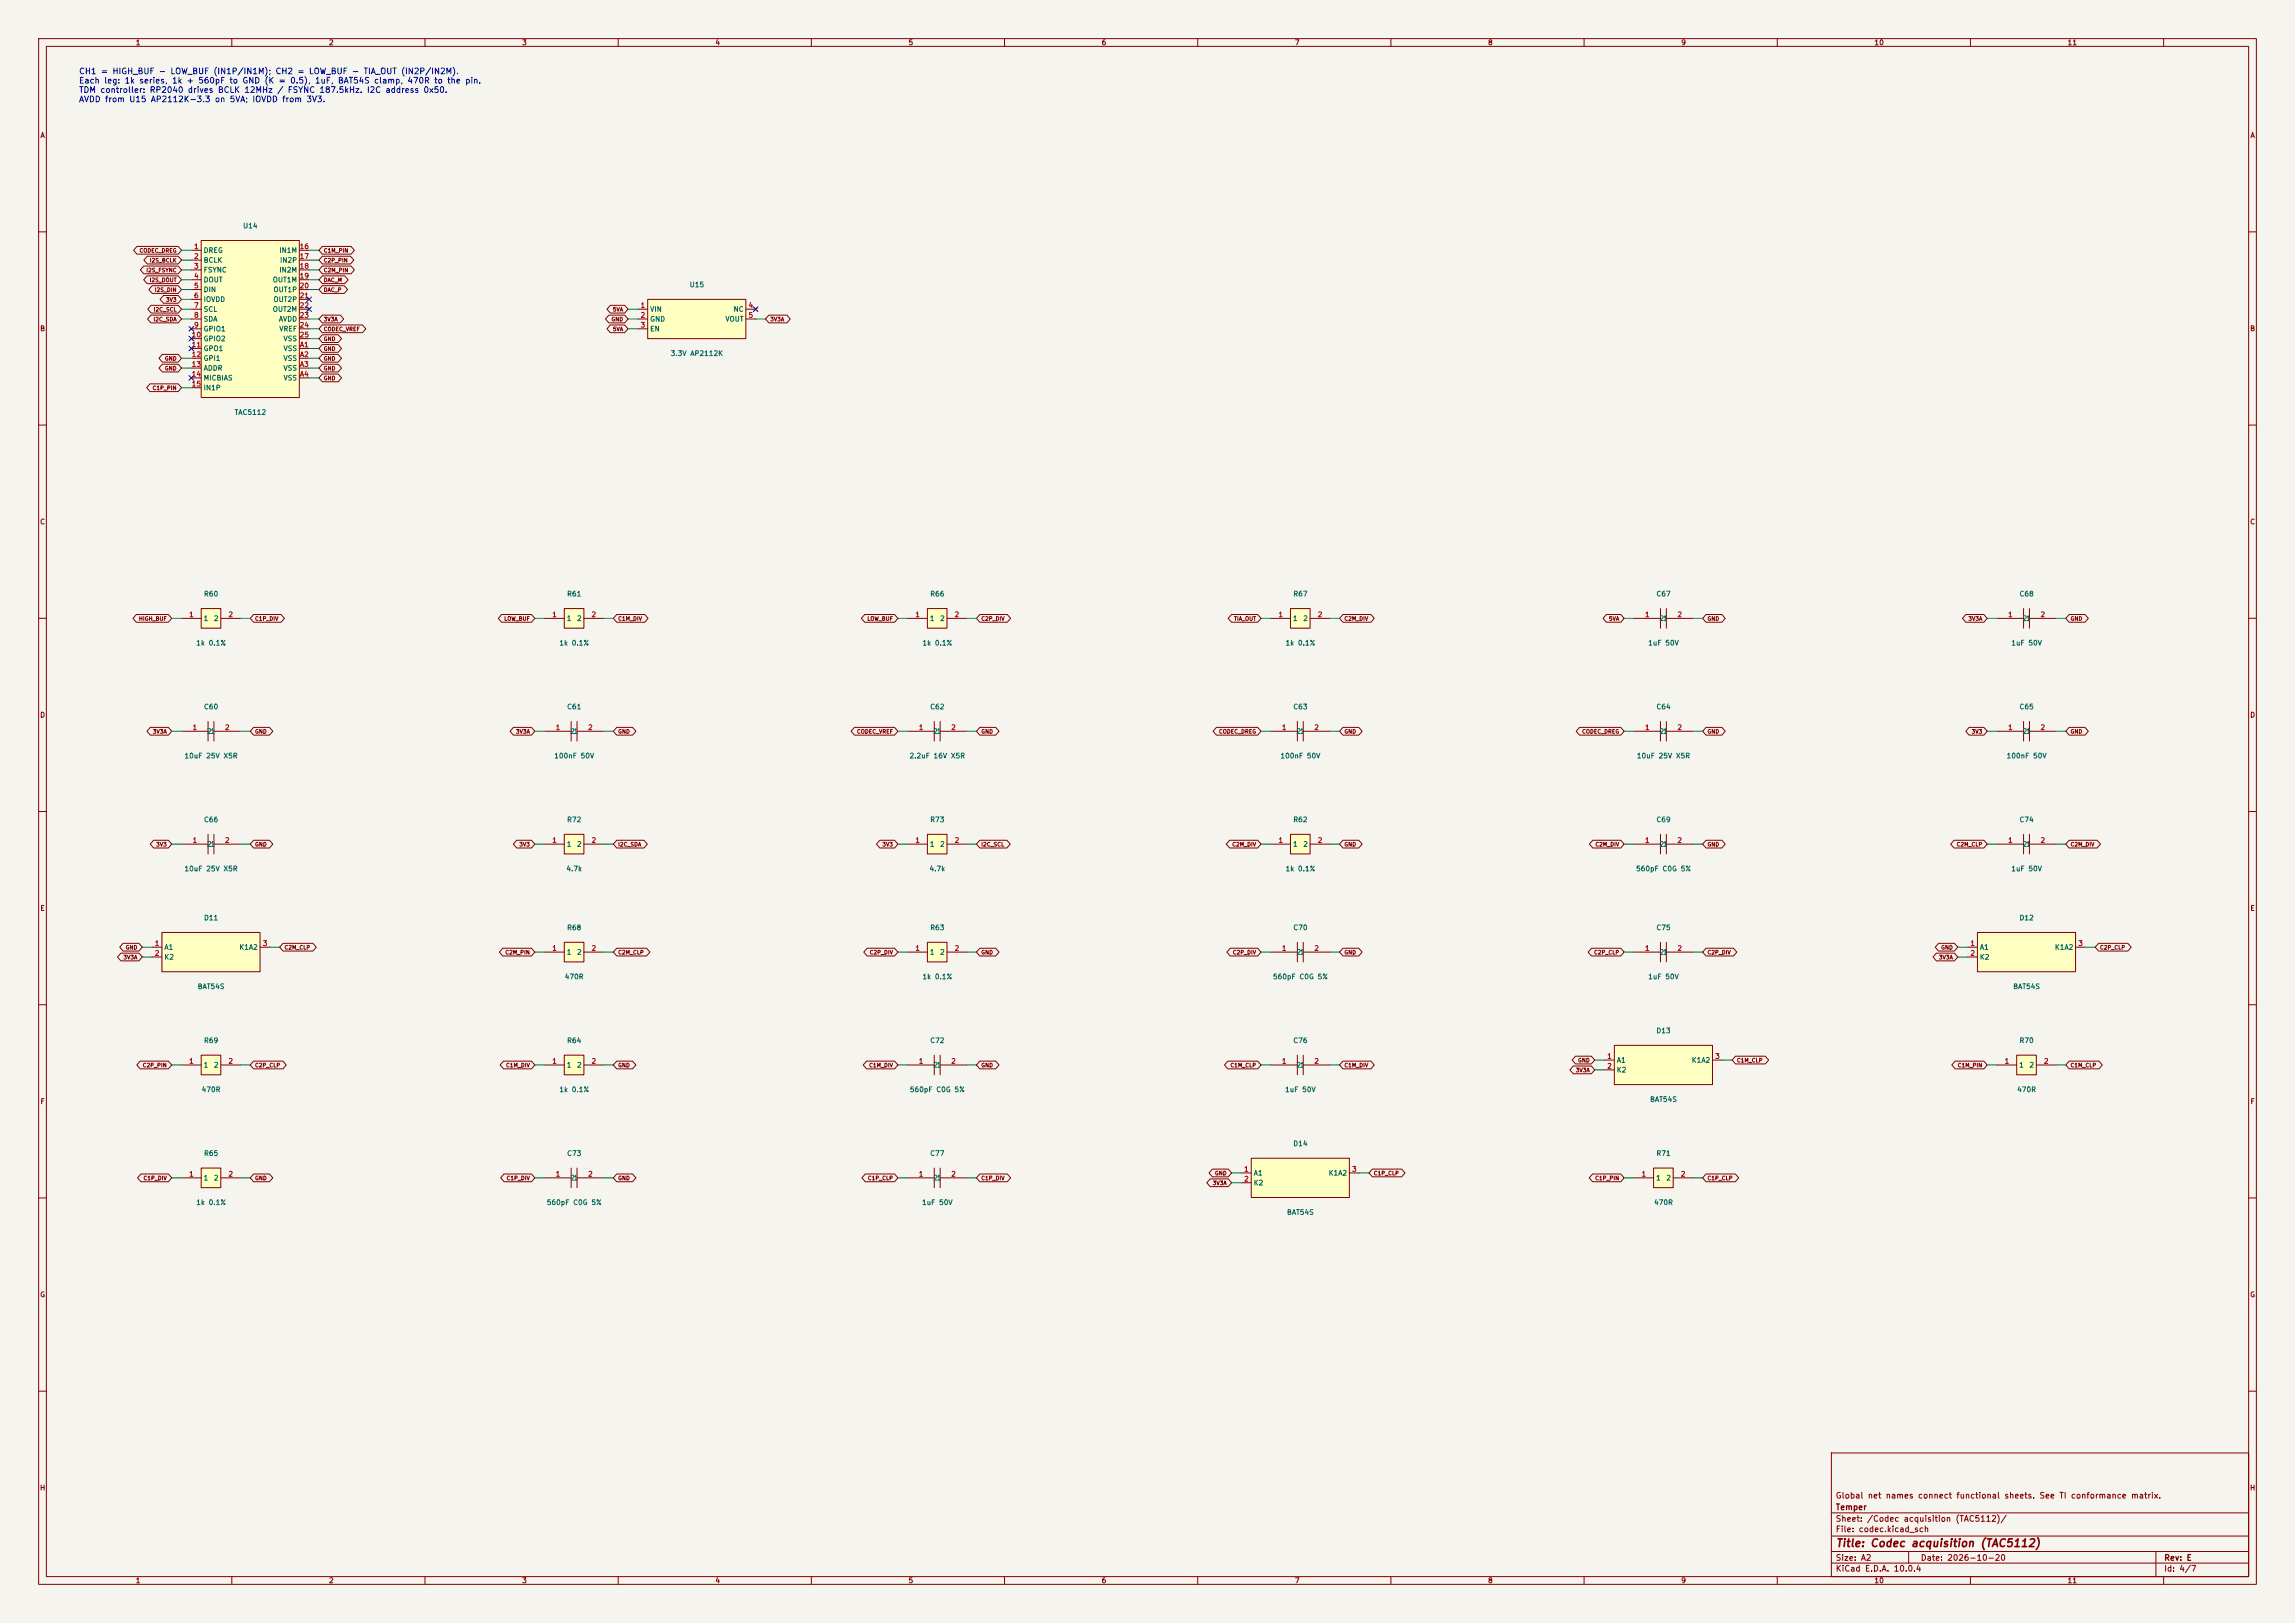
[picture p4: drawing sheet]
<svg xmlns="http://www.w3.org/2000/svg" width="594mm" height="420mm" viewBox="0 0 594 420" stroke-linecap="round" stroke-linejoin="round" font-family="sans-serif">
<defs><g id="words">
<text font-size="2" fill="#840000" x="475" y="400.8">Title: Codec acquisition (TAC5112)</text>
<g font-size="1.5" fill="#0000c2">
<text x="20.3" y="19.6">CH1 = HIGH_BUF - LOW_BUF (IN1P/IN1M); CH2 = LOW_BUF - TIA_OUT (IN2P/IN2M).</text>
<text x="20.3" y="22">Each leg: 1k series, 1k + 560pF to GND (K = 0.5), 1uF, BAT54S clamp, 470R to the pin.</text>
<text x="20.3" y="24.4">TDM controller: RP2040 drives BCLK 12MHz / FSYNC 187.5kHz. I2C address 0x50.</text>
<text x="20.3" y="26.8">AVDD from U15 AP2112K-3.3 on 5VA; IOVDD from 3V3.</text>
</g>
<g font-size="1.5" fill="#840000">
<text x="475" y="388.1">Global net names connect functional sheets. See TI conformance matrix.</text>
<text x="475" y="394.1">Sheet: /Codec acquisition (TAC5112)/</text>
<text x="475" y="391.1">Temper</text>
<text x="475" y="396.8">File: codec.kicad_sch</text>
<text x="475" y="407">KiCad E.D.A. 10.0.4</text>
<text x="475" y="404.2">Size: A2</text>
<text x="497" y="404.2">Date: 2026-10-20</text>
<text x="560" y="404.2">Rev: E</text>
<text x="560" y="407">Id: 4/7</text>
</g>
<g font-size="1.3" fill="#840000">
<text x="35" y="12">1</text>
<text x="85" y="12">2</text>
<text x="135" y="12">3</text>
<text x="185" y="12">4</text>
<text x="235" y="12">5</text>
<text x="285" y="12">6</text>
<text x="335" y="12">7</text>
<text x="385" y="12">8</text>
<text x="435" y="12">9</text>
<text x="485" y="12">10</text>
<text x="535" y="12">11</text>
<text x="10.3" y="36">A</text>
<text x="582.3" y="36">A</text>
<text x="10.3" y="86">B</text>
<text x="582.3" y="86">B</text>
<text x="10.3" y="136">C</text>
<text x="582.3" y="136">C</text>
<text x="10.3" y="186">D</text>
<text x="582.3" y="186">D</text>
<text x="10.3" y="236">E</text>
<text x="582.3" y="236">E</text>
<text x="10.3" y="286">F</text>
<text x="582.3" y="286">F</text>
<text x="10.3" y="336">G</text>
<text x="582.3" y="336">G</text>
<text x="10.2" y="386">H</text>
<text x="582.2" y="386">H</text>
<text x="35" y="410">1</text>
<text x="85" y="410">2</text>
<text x="135" y="410">3</text>
<text x="185" y="410">4</text>
<text x="235" y="410">5</text>
<text x="285" y="410">6</text>
<text x="335" y="410">7</text>
<text x="385" y="410">8</text>
<text x="435" y="410">9</text>
<text x="485" y="410">10</text>
<text x="535" y="410">11</text>
</g>
<g font-size="1.3" fill="#006464">
<text x="62.8" y="59.4">U14</text>
<text x="52.6" y="65.7">DREG</text>
<text x="72.2" y="65.7">IN1M</text>
<text x="52.6" y="68.3">BCLK</text>
<text x="52.6" y="70.8">FSYNC</text>
<text x="72.2" y="70.8">IN2M</text>
<text x="72.3" y="68.3">IN2P</text>
<text x="52.6" y="73.4">DOUT</text>
<text x="52.6" y="75.9">DIN</text>
<text x="70.5" y="73.4">OUT1M</text>
<text x="70.7" y="75.9">OUT1P</text>
<text x="178.4" y="74.6">U15</text>
<text x="52.6" y="78.4">IOVDD</text>
<text x="52.6" y="81">SCL</text>
<text x="52.6" y="83.5">SDA</text>
<text x="70.5" y="81">OUT2M</text>
<text x="70.7" y="78.4">OUT2P</text>
<text x="72" y="83.5">AVDD</text>
<text x="168.1" y="81">VIN</text>
<text x="168.1" y="83.5">GND</text>
<text x="187.6" y="83.5">VOUT</text>
<text x="189.7" y="81">NC</text>
<text x="52.6" y="86.1">GPIO1</text>
<text x="52.6" y="88.6">GPIO2</text>
<text x="72.2" y="86.1">VREF</text>
<text x="73.3" y="88.6">VSS</text>
<text x="168.1" y="86.1">EN</text>
<text x="52.6" y="91.1">GPO1</text>
<text x="52.6" y="93.7">GPI1</text>
<text x="73.3" y="91.1">VSS</text>
<text x="73.3" y="93.7">VSS</text>
<text x="173.5" y="92.4">3.3V AP2112K</text>
<text x="52.6" y="96.2">ADDR</text>
<text x="52.6" y="98.8">MICBIAS</text>
<text x="52.6" y="101.3">IN1P</text>
<text x="73.3" y="96.2">VSS</text>
<text x="73.3" y="98.8">VSS</text>
<text x="60.6" y="107.7">TAC5112</text>
<text x="52.7" y="154.6">R60</text>
<text x="146.6" y="154.6">R61</text>
<text x="240.6" y="154.6">R66</text>
<text x="334.6" y="154.6">R67</text>
<text x="428.6" y="154.6">C67</text>
<text x="522.6" y="154.6">C68</text>
<text x="52.6" y="161">1</text>
<text x="55.2" y="161">2</text>
<text x="146.6" y="161">1</text>
<text x="149.2" y="161">2</text>
<text x="240.5" y="161">1</text>
<text x="243.2" y="161">2</text>
<text x="334.5" y="161">1</text>
<text x="337.2" y="161">2</text>
<text x="429.4" y="161">21</text>
<text x="523.3" y="161">21</text>
<text x="50.7" y="167.3">1k 0.1%</text>
<text x="144.6" y="167.3">1k 0.1%</text>
<text x="238.6" y="167.3">1k 0.1%</text>
<text x="332.6" y="167.3">1k 0.1%</text>
<text x="426.5" y="167.3">1uF 50V</text>
<text x="520.4" y="167.3">1uF 50V</text>
<text x="52.7" y="183.9">C60</text>
<text x="146.6" y="183.9">C61</text>
<text x="240.6" y="183.9">C62</text>
<text x="334.6" y="183.9">C63</text>
<text x="428.6" y="183.9">C64</text>
<text x="522.6" y="183.9">C65</text>
<text x="53.4" y="190.2">21</text>
<text x="147.4" y="190.2">21</text>
<text x="241.4" y="190.2">21</text>
<text x="335.4" y="190.2">21</text>
<text x="429.4" y="190.2">21</text>
<text x="523.3" y="190.2">21</text>
<text x="47.6" y="196.6">10uF 25V X5R</text>
<text x="143.3" y="196.6">100nF 50V</text>
<text x="235.3" y="196.6">2.2uF 16V X5R</text>
<text x="331.3" y="196.6">100nF 50V</text>
<text x="423.5" y="196.6">10uF 25V X5R</text>
<text x="519.2" y="196.6">100nF 50V</text>
<text x="52.7" y="213.1">C66</text>
<text x="146.6" y="213.1">R72</text>
<text x="240.6" y="213.1">R73</text>
<text x="334.6" y="213.1">R62</text>
<text x="428.6" y="213.1">C69</text>
<text x="522.6" y="213.1">C74</text>
<text x="53.4" y="219.4">21</text>
<text x="146.6" y="219.4">1</text>
<text x="149.2" y="219.4">2</text>
<text x="240.5" y="219.4">1</text>
<text x="243.2" y="219.4">2</text>
<text x="334.5" y="219.4">1</text>
<text x="337.2" y="219.4">2</text>
<text x="429.4" y="219.4">21</text>
<text x="523.3" y="219.4">21</text>
<text x="47.6" y="225.8">10uF 25V X5R</text>
<text x="146.5" y="225.8">4.7k</text>
<text x="240.4" y="225.8">4.7k</text>
<text x="332.6" y="225.8">1k 0.1%</text>
<text x="423.3" y="225.8">560pF C0G 5%</text>
<text x="520.4" y="225.8">1uF 50V</text>
<text x="52.7" y="238.5">D11</text>
<text x="522.6" y="238.5">D12</text>
<text x="146.6" y="241">R68</text>
<text x="240.6" y="241">R63</text>
<text x="334.6" y="241">C70</text>
<text x="428.6" y="241">C75</text>
<text x="42.4" y="246.1">A1</text>
<text x="42.4" y="248.6">K2</text>
<text x="61.8" y="246.1">K1A2</text>
<text x="146.6" y="247.4">1</text>
<text x="149.2" y="247.4">2</text>
<text x="240.5" y="247.4">1</text>
<text x="243.2" y="247.4">2</text>
<text x="335.4" y="247.4">21</text>
<text x="429.4" y="247.4">21</text>
<text x="512.3" y="246.1">A1</text>
<text x="512.3" y="248.6">K2</text>
<text x="531.7" y="246.1">K1A2</text>
<text x="51" y="256.2">BAT54S</text>
<text x="146" y="253.7">470R</text>
<text x="238.6" y="253.7">1k 0.1%</text>
<text x="329.3" y="253.7">560pF C0G 5%</text>
<text x="426.5" y="253.7">1uF 50V</text>
<text x="520.9" y="256.2">BAT54S</text>
<text x="428.6" y="267.7">D13</text>
<text x="52.7" y="270.2">R69</text>
<text x="146.6" y="270.2">R64</text>
<text x="240.6" y="270.2">C72</text>
<text x="334.6" y="270.2">C76</text>
<text x="418.3" y="275.3">A1</text>
<text x="437.7" y="275.3">K1A2</text>
<text x="522.6" y="270.2">R70</text>
<text x="52.6" y="276.6">1</text>
<text x="55.2" y="276.6">2</text>
<text x="146.6" y="276.6">1</text>
<text x="149.2" y="276.6">2</text>
<text x="241.4" y="276.6">21</text>
<text x="335.4" y="276.6">21</text>
<text x="418.3" y="277.8">K2</text>
<text x="522.5" y="276.6">1</text>
<text x="525.1" y="276.6">2</text>
<text x="52.1" y="282.9">470R</text>
<text x="144.6" y="282.9">1k 0.1%</text>
<text x="235.4" y="282.9">560pF C0G 5%</text>
<text x="332.5" y="282.9">1uF 50V</text>
<text x="427" y="285.5">BAT54S</text>
<text x="522" y="282.9">470R</text>
<text x="52.7" y="299.4">R65</text>
<text x="146.6" y="299.4">C73</text>
<text x="240.6" y="299.4">C77</text>
<text x="334.6" y="296.9">D14</text>
<text x="428.6" y="299.4">R71</text>
<text x="52.6" y="305.8">1</text>
<text x="55.2" y="305.8">2</text>
<text x="147.4" y="305.8">21</text>
<text x="241.4" y="305.8">21</text>
<text x="324.4" y="304.5">A1</text>
<text x="343.8" y="304.5">K1A2</text>
<text x="428.5" y="305.8">1</text>
<text x="431.1" y="305.8">2</text>
<text x="324.4" y="307">K2</text>
<text x="50.7" y="312.1">1k 0.1%</text>
<text x="141.4" y="312.1">560pF C0G 5%</text>
<text x="238.5" y="312.1">1uF 50V</text>
<text x="333" y="314.7">BAT54S</text>
<text x="428" y="312.1">470R</text>
</g>
<g font-size="1.3" fill="#a90000">
<text x="50.1" y="64.7">1</text>
<text x="77.4" y="64.7">16</text>
<text x="50.1" y="67.3">2</text>
<text x="50.1" y="69.8">3</text>
<text x="77.4" y="67.3">17</text>
<text x="77.4" y="69.8">18</text>
<text x="50.1" y="72.4">4</text>
<text x="50.1" y="74.9">5</text>
<text x="50.1" y="77.4">6</text>
<text x="77.4" y="72.4">19</text>
<text x="77.4" y="74.9">20</text>
<text x="77.4" y="77.4">21</text>
<text x="50.1" y="80">7</text>
<text x="50.1" y="82.5">8</text>
<text x="77.4" y="80">22</text>
<text x="77.4" y="82.5">23</text>
<text x="165.7" y="80">1</text>
<text x="165.7" y="82.5">2</text>
<text x="193.6" y="80">4</text>
<text x="193.6" y="82.5">5</text>
<text x="49.5" y="87.6">10</text>
<text x="50.1" y="85.1">9</text>
<text x="77.4" y="85.1">24</text>
<text x="77.4" y="87.6">25</text>
<text x="165.7" y="85.1">3</text>
<text x="49.5" y="90.1">11</text>
<text x="49.5" y="92.7">12</text>
<text x="49.5" y="95.2">13</text>
<text x="77.5" y="90.1">A1</text>
<text x="77.5" y="92.7">A2</text>
<text x="77.5" y="95.2">A3</text>
<text x="49.5" y="97.8">14</text>
<text x="49.5" y="100.3">15</text>
<text x="77.5" y="97.8">A4</text>
<text x="48.8" y="160">1</text>
<text x="59" y="160">2</text>
<text x="142.8" y="160">1</text>
<text x="153" y="160">2</text>
<text x="236.8" y="160">1</text>
<text x="246.9" y="160">2</text>
<text x="330.8" y="160">1</text>
<text x="340.9" y="160">2</text>
<text x="425.6" y="160">1</text>
<text x="434" y="160">2</text>
<text x="519.6" y="160">1</text>
<text x="528" y="160">2</text>
<text x="49.7" y="189.2">1</text>
<text x="58.1" y="189.2">2</text>
<text x="143.7" y="189.2">1</text>
<text x="152.1" y="189.2">2</text>
<text x="237.7" y="189.2">1</text>
<text x="246.1" y="189.2">2</text>
<text x="331.7" y="189.2">1</text>
<text x="340" y="189.2">2</text>
<text x="425.6" y="189.2">1</text>
<text x="434" y="189.2">2</text>
<text x="519.6" y="189.2">1</text>
<text x="528" y="189.2">2</text>
<text x="49.7" y="218.4">1</text>
<text x="58.1" y="218.4">2</text>
<text x="142.8" y="218.4">1</text>
<text x="153" y="218.4">2</text>
<text x="236.8" y="218.4">1</text>
<text x="246.9" y="218.4">2</text>
<text x="330.8" y="218.4">1</text>
<text x="340.9" y="218.4">2</text>
<text x="425.6" y="218.4">1</text>
<text x="434" y="218.4">2</text>
<text x="519.6" y="218.4">1</text>
<text x="528" y="218.4">2</text>
<text x="39.9" y="245.1">1</text>
<text x="67.9" y="245.1">3</text>
<text x="509.8" y="245.1">1</text>
<text x="537.8" y="245.1">3</text>
<text x="39.9" y="247.6">2</text>
<text x="142.8" y="246.4">1</text>
<text x="153" y="246.4">2</text>
<text x="236.8" y="246.4">1</text>
<text x="246.9" y="246.4">2</text>
<text x="331.7" y="246.4">1</text>
<text x="340" y="246.4">2</text>
<text x="425.6" y="246.4">1</text>
<text x="434" y="246.4">2</text>
<text x="509.8" y="247.6">2</text>
<text x="48.8" y="275.6">1</text>
<text x="59" y="275.6">2</text>
<text x="142.8" y="275.6">1</text>
<text x="153" y="275.6">2</text>
<text x="237.7" y="275.6">1</text>
<text x="246.1" y="275.6">2</text>
<text x="331.7" y="275.6">1</text>
<text x="340" y="275.6">2</text>
<text x="415.9" y="274.3">1</text>
<text x="443.8" y="274.3">3</text>
<text x="518.7" y="275.6">1</text>
<text x="528.9" y="275.6">2</text>
<text x="415.9" y="276.8">2</text>
<text x="48.8" y="304.8">1</text>
<text x="59" y="304.8">2</text>
<text x="143.7" y="304.8">1</text>
<text x="152.1" y="304.8">2</text>
<text x="237.7" y="304.8">1</text>
<text x="246.1" y="304.8">2</text>
<text x="321.9" y="303.5">1</text>
<text x="349.8" y="303.5">3</text>
<text x="424.7" y="304.8">1</text>
<text x="434.9" y="304.8">2</text>
<text x="321.9" y="306">2</text>
</g>
<g font-size="1" fill="#840000">
<text x="36" y="65.6">CODEC_DREG</text>
<text x="83.7" y="65.6">C1M_PIN</text>
<text x="37.8" y="70.7">I2S_FSYNC</text>
<text x="38.7" y="68.1">I2S_BCLK</text>
<text x="83.7" y="70.7">C2M_PIN</text>
<text x="83.7" y="68.1">C2P_PIN</text>
<text x="38.6" y="73.2">I2S_DOUT</text>
<text x="39.9" y="75.8">I2S_DIN</text>
<text x="83.7" y="75.8">DAC_P</text>
<text x="83.7" y="73.2">DAC_M</text>
<text x="39.6" y="83.4">I2C_SDA</text>
<text x="39.7" y="80.8">I2C_SCL</text>
<text x="42.8" y="78.3">3V3</text>
<text x="83.7" y="83.4">3V3A</text>
<text x="158.1" y="83.4">GND</text>
<text x="158.5" y="80.8">5VA</text>
<text x="199.2" y="83.4">3V3A</text>
<text x="83.7" y="85.9">CODEC_VREF</text>
<text x="83.7" y="88.5">GND</text>
<text x="158.5" y="85.9">5VA</text>
<text x="42.6" y="93.5">GND</text>
<text x="83.7" y="91">GND</text>
<text x="83.7" y="93.5">GND</text>
<text x="39.4" y="101.2">C1P_PIN</text>
<text x="42.6" y="96.1">GND</text>
<text x="83.7" y="98.6">GND</text>
<text x="83.7" y="96.1">GND</text>
<text x="35.8" y="160.9">HIGH_BUF</text>
<text x="65.9" y="160.9">C1P_DIV</text>
<text x="130.4" y="160.9">LOW_BUF</text>
<text x="159.9" y="160.9">C1M_DIV</text>
<text x="224.4" y="160.9">LOW_BUF</text>
<text x="253.9" y="160.9">C2P_DIV</text>
<text x="319.3" y="160.9">TIA_OUT</text>
<text x="347.8" y="160.9">C2M_DIV</text>
<text x="416.3" y="160.9">5VA</text>
<text x="441.8" y="160.9">GND</text>
<text x="509.3" y="160.9">3V3A</text>
<text x="535.8" y="160.9">GND</text>
<text x="39.4" y="190.1">3V3A</text>
<text x="65.9" y="190.1">GND</text>
<text x="133.4" y="190.1">3V3A</text>
<text x="159.9" y="190.1">GND</text>
<text x="221.7" y="190.1">CODEC_VREF</text>
<text x="253.9" y="190.1">GND</text>
<text x="315.4" y="190.1">CODEC_DREG</text>
<text x="347.8" y="190.1">GND</text>
<text x="409.4" y="190.1">CODEC_DREG</text>
<text x="441.8" y="190.1">GND</text>
<text x="510.2" y="190.1">3V3</text>
<text x="535.8" y="190.1">GND</text>
<text x="40.3" y="219.3">3V3</text>
<text x="65.9" y="219.3">GND</text>
<text x="134.3" y="219.3">3V3</text>
<text x="159.9" y="219.3">I2C_SDA</text>
<text x="228.3" y="219.3">3V3</text>
<text x="253.9" y="219.3">I2C_SCL</text>
<text x="318.8" y="219.3">C2M_DIV</text>
<text x="347.8" y="219.3">GND</text>
<text x="412.8" y="219.3">C2M_DIV</text>
<text x="441.8" y="219.3">GND</text>
<text x="506.3" y="219.3">C2M_CLP</text>
<text x="535.8" y="219.3">C2M_DIV</text>
<text x="32.4" y="245.9">GND</text>
<text x="73.5" y="245.9">C2M_CLP</text>
<text x="502.3" y="245.9">GND</text>
<text x="543.4" y="245.9">C2P_CLP</text>
<text x="31.8" y="248.5">3V3A</text>
<text x="130.7" y="247.2">C2M_PIN</text>
<text x="159.9" y="247.2">C2M_CLP</text>
<text x="225" y="247.2">C2P_DIV</text>
<text x="253.9" y="247.2">GND</text>
<text x="319" y="247.2">C2P_DIV</text>
<text x="347.8" y="247.2">GND</text>
<text x="412.5" y="247.2">C2P_CLP</text>
<text x="441.8" y="247.2">C2P_DIV</text>
<text x="501.7" y="248.5">3V3A</text>
<text x="408.3" y="275.2">GND</text>
<text x="449.4" y="275.2">C1M_CLP</text>
<text x="36.8" y="276.4">C2P_PIN</text>
<text x="65.9" y="276.4">C2P_CLP</text>
<text x="130.9" y="276.4">C1M_DIV</text>
<text x="159.9" y="276.4">GND</text>
<text x="224.8" y="276.4">C1M_DIV</text>
<text x="253.9" y="276.4">GND</text>
<text x="318.3" y="276.4">C1M_CLP</text>
<text x="347.8" y="276.4">C1M_DIV</text>
<text x="407.7" y="277.7">3V3A</text>
<text x="506.6" y="276.4">C1M_PIN</text>
<text x="535.8" y="276.4">C1M_CLP</text>
<text x="37" y="305.6">C1P_DIV</text>
<text x="65.9" y="305.6">GND</text>
<text x="131" y="305.6">C1P_DIV</text>
<text x="159.9" y="305.6">GND</text>
<text x="224.5" y="305.6">C1P_CLP</text>
<text x="253.9" y="305.6">C1P_DIV</text>
<text x="314.3" y="304.4">GND</text>
<text x="355.5" y="304.4">C1P_CLP</text>
<text x="412.7" y="305.6">C1P_PIN</text>
<text x="441.8" y="305.6">C1P_CLP</text>
<text x="313.8" y="306.9">3V3A</text>
</g>
</g></defs>
<path d="M0 0h594v420h-594z" fill="#f5f4ef" stroke="#f5f4ef" stroke-width=".26"/>
<g fill="none" stroke="#840000" stroke-width=".26">
<path d="M10 10h574v400h-574zM12 12h570v396h-570zM60 10v2M110 10v2M160 10v2M210 10v2M260 10v2M310 10v2M360 10v2M410 10v2M460 10v2M510 10v2"/>
<path d="M560 10v2M10 60h2M582 60h2M10 110h2M582 110h2M429.8 157.5v5.1M431.3 157.5v5.1M10 160h2M422.9 160h6.9M431.3 160h6.8M582 160h2M10 210h2"/>
<path d="M516.9 218.4h6.8M523.7 215.9v5.1M525.3 215.9v5.1M525.3 218.4h6.8M582 210h2M10 260h2M582 260h2M10 310h2M582 310h2M10 360h2M474 376h108v32h-108zM582 360h2"/>
<path d="M474 397.5h108M474 391.5h108M60 408v2M110 408v2M160 408v2M210 408v2M260 408v2M310 408v2M360 408v2M410 408v2M460 408v2M474 404.5h108"/>
<path d="M474 401.5h108M494 401.5v3M510 408v2M558 401.5v6.5M560 408v2"/>
</g>
<path d="M334 157.5h5.1v5.1h-5.1z" fill="#ffffc2"/>
<path d="M334 157.5h5.1v5.1h-5.1zM328.9 160h5.1M339.1 160h5.1" fill="none" stroke="#840000" stroke-width=".26"/>
<path d="M41.9 241.3h25.4v10.2h-25.4z" fill="#ffffc2"/>
<path d="M422.9 218.4h6.9M429.8 215.9v5.1M431.3 215.9v5.1M431.3 218.4h6.8M39.4 245.1h2.5M39.4 247.7h2.5M41.9 241.3h25.4v10.2h-25.4zM67.3 245.1h2.5" fill="none" stroke="#840000" stroke-width=".26"/>
<path d="M52.1 273.1h5v5h-5z" fill="#ffffc2"/>
<path d="M422.9 246.4h6.9M429.8 243.8v5.1M431.3 243.8v5.1M431.3 246.4h6.8M47 275.6h5.1M52.1 273.1h5v5h-5zM57.1 275.6h5.1" fill="none" stroke="#840000" stroke-width=".26"/>
<path d="M323.8 299.7h25.4v10.2h-25.4z" fill="#ffffc2"/>
<path d="M323.8 299.7h25.4v10.2h-25.4zM321.3 303.5h2.5M321.3 306.1h2.5M349.2 303.5h2.6" fill="none" stroke="#840000" stroke-width=".26"/>
<path d="M52.1 302.3h5v5h-5z" fill="#ffffc2"/>
<path d="M47 218.4h6.8M53.8 215.9v5.1M55.4 215.9v5.1M55.4 218.4h6.8M47 304.8h5.1M52.1 302.3h5v5h-5zM57.1 304.8h5.1" fill="none" stroke="#840000" stroke-width=".26"/>
<path d="M417.8 270.5h25.4v10.2h-25.4z" fill="#ffffc2"/>
<path d="M328.9 275.6h6.9M335.8 273.1v5M337.3 273.1v5M337.3 275.6h6.9M415.3 274.3h2.5M415.3 276.9h2.5M417.8 270.5h25.4v10.2h-25.4zM443.2 274.3h2.6M141 304.8h6.8M147.8 302.3v5M149.3 302.3v5M149.3 304.8h6.9" fill="none" stroke="#840000" stroke-width=".26"/>
<path d="M428 302.3h5.1v5h-5.1z" fill="#ffffc2"/>
<path d="M422.9 304.8h5.1M428 302.3h5.1v5h-5.1zM433.1 304.8h5" fill="none" stroke="#840000" stroke-width=".26"/>
<path d="M146 273.1h5.1v5h-5.1z" fill="#ffffc2"/>
<path d="M141 275.6h5M146 273.1h5.1v5h-5.1zM151.1 275.6h5.1" fill="none" stroke="#840000" stroke-width=".26"/>
<path d="M146 243.8h5.1v5.1h-5.1z" fill="#ffffc2"/>
<path d="M234.9 189.2h6.9M241.8 186.7v5.1M243.3 186.7v5.1M243.3 189.2h6.9M141 246.4h5M146 243.8h5.1v5.1h-5.1zM151.1 246.4h5.1" fill="none" stroke="#840000" stroke-width=".26"/>
<path d="M146 215.9h5.1v5.1h-5.1z" fill="#ffffc2"/>
<path d="M141 218.4h5M146 215.9h5.1v5.1h-5.1zM151.1 218.4h5.1" fill="none" stroke="#840000" stroke-width=".26"/>
<path d="M240 157.5h5.1v5.1h-5.1z" fill="#ffffc2"/>
<path d="M240 157.5h5.1v5.1h-5.1zM234.9 160h5.1M245.1 160h5.1" fill="none" stroke="#840000" stroke-width=".26"/>
<path d="M240 215.9h5.1v5.1h-5.1z" fill="#ffffc2"/>
<path d="M47 189.2h6.8M53.8 186.7v5.1M55.4 186.7v5.1M55.4 189.2h6.8M234.9 218.4h5.1M240 215.9h5.1v5.1h-5.1zM245.1 218.4h5.1M328.9 246.4h6.9M335.8 243.8v5.1M337.3 243.8v5.1M337.3 246.4h6.9" fill="none" stroke="#840000" stroke-width=".26"/>
<path d="M167.6 77.5h25.4v10.1h-25.4z" fill="#ffffc2"/>
<path d="M167.6 77.5h25.4v10.1h-25.4zM195.2 79.6l.8 .8M196 79.6l-.8 .8M165.1 80h2.5M165.1 82.6h2.5M165.1 85.1h2.5M193 80h2.6M193 82.6h2.6M234.9 275.6h6.9M241.8 273.1v5M243.3 273.1v5M243.3 275.6h6.9" fill="none" stroke="#840000" stroke-width=".26"/>
<path d="M334 215.9h5.1v5.1h-5.1z" fill="#ffffc2"/>
<path d="M328.9 218.4h5.1M334 215.9h5.1v5.1h-5.1zM339.1 218.4h5.1" fill="none" stroke="#840000" stroke-width=".26"/>
<path d="M146 157.5h5.1v5.1h-5.1z" fill="#ffffc2"/>
<path d="M146 157.5h5.1v5.1h-5.1zM141 160h5M151.1 160h5.1M141 189.2h6.8M147.8 186.7v5.1M149.3 186.7v5.1M149.3 189.2h6.9" fill="none" stroke="#840000" stroke-width=".26"/>
<path d="M52.1 157.5h5v5.1h-5z" fill="#ffffc2"/>
<g fill="none" stroke="#840000" stroke-width=".26">
<path d="M52.1 157.5h5v5.1h-5zM47 160h5.1M57.1 160h5.1M328.9 189.2h6.9M335.8 186.7v5.1M337.3 189.2h6.9M337.3 186.7v5.1M422.9 189.2h6.9M429.8 186.7v5.1M431.3 186.7v5.1M431.3 189.2h6.8M234.9 304.8h6.9"/>
<path d="M241.8 302.3v5M243.3 302.3v5M243.3 304.8h6.9"/>
</g>
<path d="M240 243.8h5.1v5.1h-5.1z" fill="#ffffc2"/>
<path d="M234.9 246.4h5.1M240 243.8h5.1v5.1h-5.1zM245.1 246.4h5.1" fill="none" stroke="#840000" stroke-width=".26"/>
<path d="M511.8 241.3h25.4v10.2h-25.4z" fill="#ffffc2"/>
<path d="M509.3 245.1h2.5M509.3 247.7h2.5M511.8 241.3h25.4v10.2h-25.4zM537.2 245.1h2.5" fill="none" stroke="#840000" stroke-width=".26"/>
<path d="M522 273.1h5v5h-5z" fill="#ffffc2"/>
<path d="M523.7 157.5v5.1M525.3 157.5v5.1M516.9 160h6.8M525.3 160h6.8M516.9 275.6h5.1M522 273.1h5v5h-5zM527 275.6h5.1" fill="none" stroke="#840000" stroke-width=".26"/>
<path d="M52.1 62.2h25.4v40.7h-25.4z" fill="#ffffc2"/>
<g fill="none" stroke="#840000" stroke-width=".26">
<path d="M35.4 63.8h10.7l.9 1-.9 1h-10.7l-.8-1zM37.2 68.8h8.9l.9 1.1-.9 1h-8.9l-.9-1zM38.1 71.4h8l.9 1-.9 1h-8l-.9-1zM38.1 66.3h8l.9 1-.9 1h-8l-.9-1zM39.1 79h7l.9 1-.9 1h-7l-.9-1zM39.4 73.9h6.7l.9 1-.9 1h-6.7l-.9-1zM42.3 76.5h3.8l.9 1-.9 1h-3.8l-.9-1zM49.5 64.8h2.6M49.5 67.3h2.6M49.5 69.9h2.6M49.5 72.4h2.6M49.5 74.9h2.6"/>
<path d="M49.5 77.5h2.6M52.1 62.2h25.4v40.7h-25.4zM77.5 64.8h2.5M77.5 67.3h2.5M77.5 69.9h2.5M77.5 72.4h2.5M77.5 74.9h2.5M77.5 77.5h2.5M83.4 73.9h5.7l.9 1-.9 1h-5.7l-.9-1zM83.4 71.4h5.8l.9 1-.9 1h-5.8l-.9-1zM83.4 68.8h7.5l.8 1.1-.8 1h-7.5l-.9-1zM83.4 66.3h7.3l.9 1-.9 1h-7.3l-.9-1z"/>
<path d="M83.4 63.8h7.5l.8 1-.8 1h-7.5l-.9-1zM158 79h3.7l.9 1-.9 1h-3.7l-.9-1zM38.8 99.3h7.3l.9 1-.9 1h-7.3l-.8-1zM39.1 81.5h7l.9 1.1-.9 1h-7l-.9-1zM42 91.7h4.1l.9 1-.9 1h-4.1l-.9-1zM42 94.2h4.1l.9 1.1-.9 1h-4.1l-.9-1zM49.5 80h2.6M49.5 82.6h2.6M49.5 85.1h2.6M49.5 87.6h2.6M49.5 90.2h2.6M49.5 92.7h2.6"/>
<path d="M49.5 95.3h2.6M49.5 97.8h2.6M77.5 80h2.5M77.5 82.6h2.5M77.5 85.1h2.5M77.5 87.6h2.5M77.5 90.2h2.5M77.5 92.7h2.5M77.5 95.3h2.5M77.5 97.8h2.5M83.4 96.8h4.1l.9 1-.9 1h-4.1l-.9-1zM83.4 81.5h4.7l.9 1.1-.9 1h-4.7l-.9-1z"/>
<path d="M83.4 84.1h10.4l.9 1-.9 1h-10.4l-.9-1zM83.4 86.6h4.1l.9 1-.9 1h-4.1l-.9-1zM83.4 89.2h4.1l.9 1-.9 1h-4.1l-.9-1zM83.4 91.7h4.1l.9 1-.9 1h-4.1l-.9-1zM83.4 94.2h4.1l.9 1.1-.9 1h-4.1l-.9-1zM157.6 81.5h4.1l.9 1.1-.9 1h-4.1l-.9-1zM158 84.1h3.7l.9 1-.9 1h-3.7l-.9-1zM199 81.5h4.7l.8 1.1-.8 1h-4.7l-.9-1zM49.5 100.3h2.6M35.3 159h8.3l.8 1-.8 1h-8.3l-.9-1zM65.6 159h7.1l.9 1-.9 1h-7.1l-.8-1zM129.8 159h7.8l.8 1-.8 1h-7.8l-.8-1z"/>
<path d="M159.6 159h7.3l.8 1-.8 1h-7.3l-.9-1zM223.8 159h7.7l.9 1-.9 1h-7.7l-.9-1zM253.6 159h7.1l.9 1-.9 1h-7.1l-.9-1zM318.8 159h6.7l.9 1-.9 1h-6.7l-.9-1zM347.6 159h7.2l.9 1-.9 1h-7.2l-.9-1zM415.8 159h3.7l.9 1-.9 1h-3.7l-.9-1zM441.6 159h4.1l.8 1-.8 1h-4.1l-.9-1zM508.8 159h4.7l.8 1-.8 1h-4.7l-.9-1zM535.5 159h4.1l.9 1-.9 1h-4.1l-.8-1zM38.9 188.2h4.7l.8 1-.8 1h-4.7l-.9-1zM65.6 188.2h4.1l.9 1-.9 1h-4.1l-.8-1zM132.9 188.2h4.7l.8 1-.8 1h-4.7l-.9-1z"/>
<path d="M159.6 188.2h4.1l.9 1-.9 1h-4.1l-.9-1zM221.2 188.2h10.3l.9 1-.9 1h-10.3l-.9-1zM253.6 188.2h4.1l.9 1-.9 1h-4.1l-.9-1zM314.8 188.2h10.7l.9 1-.9 1h-10.7l-.8-1zM347.6 188.2h4.1l.9 1-.9 1h-4.1l-.9-1zM408.8 188.2h10.7l.9 1-.9 1h-10.7l-.8-1zM441.6 188.2h4.1l.8 1-.8 1h-4.1l-.9-1zM509.7 188.2h3.8l.8 1-.8 1h-3.8l-.9-1zM516.9 189.2h6.8M523.7 186.7v5.1M525.3 186.7v5.1M525.3 189.2h6.8"/>
<path d="M535.5 188.2h4.1l.9 1-.9 1h-4.1l-.8-1zM39.8 217.4h3.8l.8 1-.8 1h-3.8l-.9-1zM65.6 217.4h4.1l.9 1-.9 1h-4.1l-.8-1zM133.7 217.4h3.9l.8 1-.8 1h-3.9l-.8-1zM159.6 217.4h7.1l.9 1-.9 1h-7.1l-.9-1zM227.7 217.4h3.8l.9 1-.9 1h-3.8l-.9-1zM253.6 217.4h7l.9 1-.9 1h-7l-.9-1zM318.3 217.4h7.2l.9 1-.9 1h-7.2l-.9-1zM347.6 217.4h4.1l.9 1-.9 1h-4.1l-.9-1zM412.3 217.4h7.2l.9 1-.9 1h-7.2l-.9-1zM441.6 217.4h4.1l.8 1-.8 1h-4.1l-.9-1zM505.8 217.4h7.7l.8 1-.8 1h-7.7l-.9-1z"/>
<path d="M535.5 217.4h7.3l.9 1-.9 1h-7.3l-.8-1zM31.3 246.6h4.7l.8 1.1-.8 1h-4.7l-.9-1zM31.9 244.1h4.1l.8 1-.8 1h-4.1l-.9-1zM73.3 244.1h7.7l.9 1-.9 1h-7.7l-.9-1zM130.1 245.4h7.5l.8 1-.8 1h-7.5l-.9-1zM159.6 245.4h7.7l.9 1-.9 1h-7.7l-.9-1zM224.4 245.4h7.1l.9 1-.9 1h-7.1l-.8-1zM253.6 245.4h4.1l.9 1-.9 1h-4.1l-.9-1zM318.4 245.4h7.1l.9 1-.9 1h-7.1l-.9-1zM347.6 245.4h4.1l.9 1-.9 1h-4.1l-.9-1zM411.9 245.4h7.6l.9 1-.9 1h-7.6l-.9-1zM441.6 245.4h7.1l.8 1-.8 1h-7.1l-.9-1z"/>
<path d="M501.2 246.6h4.7l.8 1.1-.8 1h-4.7l-.9-1zM501.8 244.1h4.1l.8 1-.8 1h-4.1l-.9-1zM543.2 244.1h7.5l.9 1-.9 1h-7.5l-.9-1zM36.3 274.6h7.3l.8 1-.8 1h-7.3l-.9-1zM65.6 274.6h7.6l.9 1-.9 1h-7.6l-.8-1zM130.3 274.6h7.3l.8 1-.8 1h-7.3l-.9-1zM159.6 274.6h4.1l.9 1-.9 1h-4.1l-.9-1zM224.3 274.6h7.2l.9 1-.9 1h-7.2l-.9-1zM253.6 274.6h4.1l.9 1-.9 1h-4.1l-.9-1zM317.8 274.6h7.7l.9 1-.9 1h-7.7l-.9-1zM347.6 274.6h7.2l.9 1-.9 1h-7.2l-.9-1zM407.2 275.9h4.7l.8 1-.8 1h-4.7l-.9-1z"/>
<path d="M407.8 273.3h4.1l.8 1-.8 1h-4.1l-.9-1zM449.2 273.3h7.7l.9 1-.9 1h-7.7l-.9-1zM506 274.6h7.5l.8 1-.8 1h-7.5l-.8-1zM535.5 274.6h7.8l.8 1-.8 1h-7.8l-.8-1zM36.5 303.8h7.1l.8 1-.8 1h-7.1l-.9-1zM65.6 303.8h4.1l.9 1-.9 1h-4.1l-.8-1zM130.5 303.8h7.1l.8 1-.8 1h-7.1l-.9-1zM159.6 303.8h4.1l.9 1-.9 1h-4.1l-.9-1zM224 303.8h7.5l.9 1-.9 1h-7.5l-.9-1zM253.6 303.8h7.1l.9 1-.9 1h-7.1l-.9-1zM313.2 305.1h4.7l.9 1-.9 1h-4.7l-.8-1zM313.8 302.5h4.1l.9 1-.9 1h-4.1l-.9-1z"/>
<path d="M355.2 302.5h7.6l.9 1-.9 1h-7.6l-.9-1zM412.2 303.8h7.3l.9 1-.9 1h-7.3l-.9-1zM441.6 303.8h7.5l.9 1-.9 1h-7.5l-.9-1z"/>
</g>
<g fill="none" stroke="#009600" stroke-width=".26">
<path d="M47 64.8h2.5M47 67.3h2.5M47 69.9h2.5M47 74.9h2.5M47 72.4h2.5M47 77.5h2.5M80 64.8h2.5M80 67.3h2.5M80 69.9h2.5M80 74.9h2.5M80 72.4h2.5M47 95.3h2.5"/>
<path d="M47 92.7h2.5M47 82.6h2.5M47 80h2.5M80 97.8h2.5M80 95.3h2.5M80 92.7h2.5M80 90.2h2.5M80 87.6h2.5M80 85.1h2.5M80 82.6h2.5M162.6 85.1h2.5M162.6 82.6h2.5"/>
<path d="M162.6 80h2.5M195.6 82.6h2.5M47 100.3h2.5M44.4 160h2.6M62.2 160h2.6M138.4 160h2.6M156.2 160h2.5M232.4 160h2.5M250.2 160h2.5M326.4 160h2.5M344.2 160h2.5M420.4 160h2.5"/>
<path d="M438.1 160h2.6M514.3 160h2.6M532.1 160h2.6M44.4 189.2h2.6M62.2 189.2h2.6M138.4 189.2h2.6M156.2 189.2h2.5M232.4 189.2h2.5M250.2 189.2h2.5M326.4 189.2h2.5M344.2 189.2h2.5M420.4 189.2h2.5"/>
<path d="M438.1 189.2h2.6M514.3 189.2h2.6M532.1 189.2h2.6M44.4 218.4h2.6M62.2 218.4h2.6M138.4 218.4h2.6M156.2 218.4h2.5M232.4 218.4h2.5M250.2 218.4h2.5M326.4 218.4h2.5M344.2 218.4h2.5M420.4 218.4h2.5"/>
<path d="M438.1 218.4h2.6M514.3 218.4h2.6M532.1 218.4h2.6M36.8 245.1h2.6M36.8 247.7h2.6M69.8 245.1h2.6M138.4 246.4h2.6M156.2 246.4h2.5M232.4 246.4h2.5M250.2 246.4h2.5M326.4 246.4h2.5M344.2 246.4h2.5"/>
<path d="M420.4 246.4h2.5M438.1 246.4h2.6M506.7 245.1h2.6M506.7 247.7h2.6M539.7 245.1h2.6M44.4 275.6h2.6M62.2 275.6h2.6M138.4 275.6h2.6M156.2 275.6h2.5M232.4 275.6h2.5M250.2 275.6h2.5M326.4 275.6h2.5"/>
<path d="M344.2 275.6h2.5M412.7 274.3h2.6M412.7 276.9h2.6M445.8 274.3h2.5M514.3 275.6h2.6M532.1 275.6h2.6M44.4 304.8h2.6M62.2 304.8h2.6M138.4 304.8h2.6M156.2 304.8h2.5M232.4 304.8h2.5M250.2 304.8h2.5"/>
<path d="M318.8 303.5h2.5M318.8 306.1h2.5M351.8 303.5h2.5M420.4 304.8h2.5M438.1 304.8h2.6"/>
</g>
<g fill="none" stroke="#000084" stroke-width=".26">
<path d="M79.4 76.9l1.2 1.2M79.4 79.4l1.2 1.2M80.6 76.9l-1.2 1.2M80.6 79.4l-1.2 1.2M195 79.4l1.2 1.2M196.2 79.4l-1.2 1.2M48.9 84.5l1.2 1.2M48.9 87l1.2 1.2M48.9 89.6l1.2 1.2M48.9 97.2l1.2 1.2M50.1 84.5l-1.2 1.2M50.1 87l-1.2 1.2"/>
<path d="M50.1 89.6l-1.2 1.2M50.1 97.2l-1.2 1.2"/>
</g>
<use href="#words"/>
</svg>
